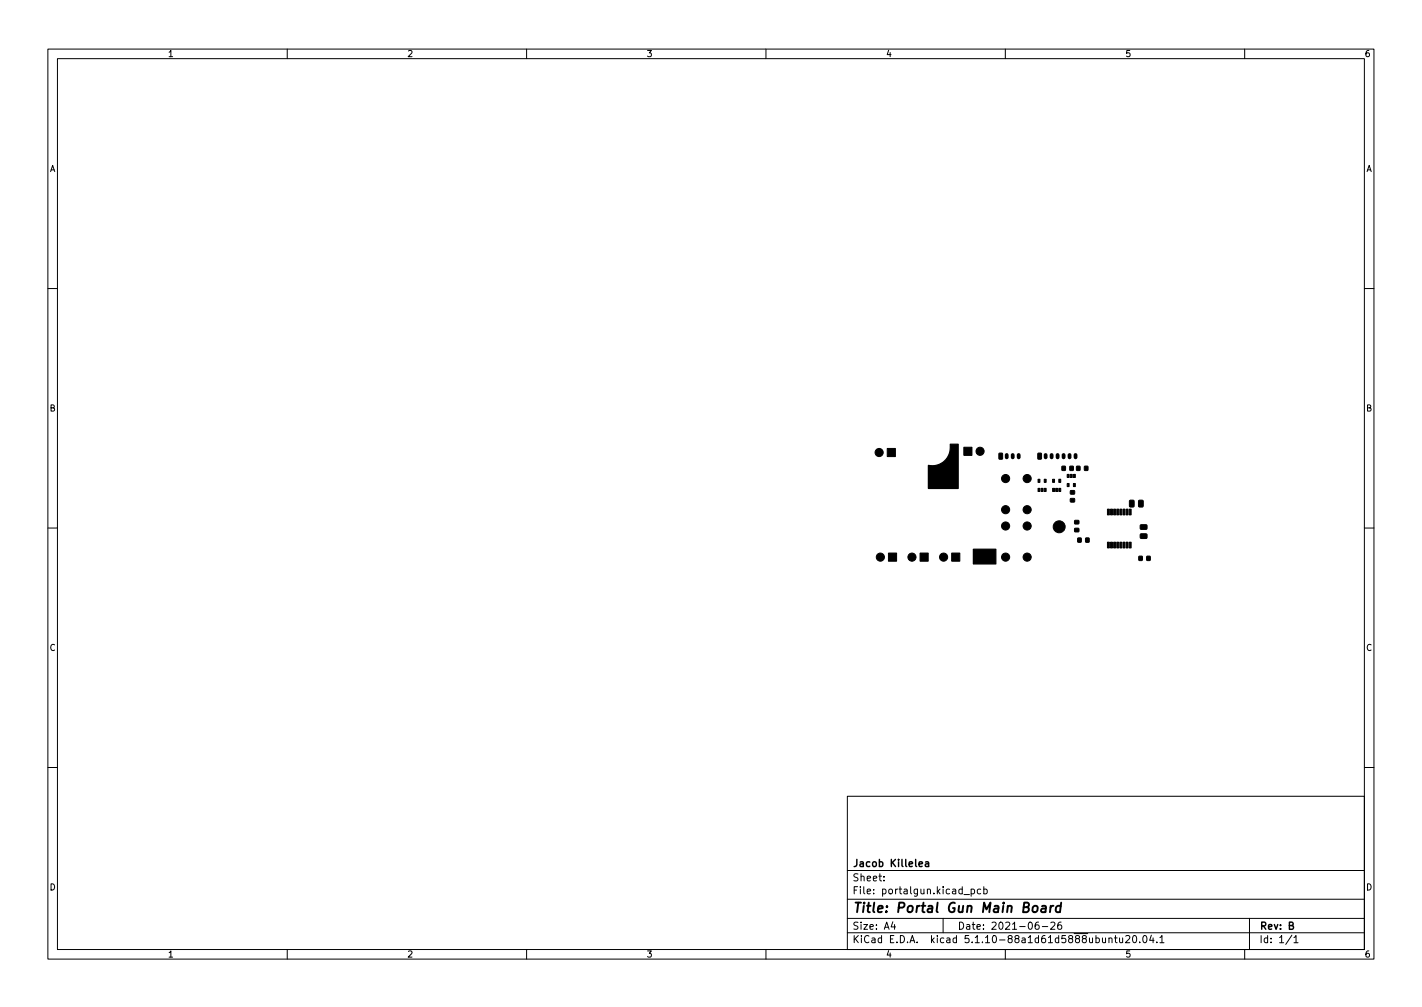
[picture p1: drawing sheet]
<svg xmlns="http://www.w3.org/2000/svg" width="297mm" height="210mm" viewBox="0 0 297 210" stroke-linecap="round" stroke-linejoin="round" font-family="sans-serif">
<defs><g id="words">
<text font-size="2.8" x="178" y="190.6">Title: Portal Gun Main Board</text>
<g font-size="2.1">
<text x="178" y="184">Sheet:</text>
<text x="178" y="181">Jacob Killelea</text>
<text x="178" y="186.7">File: portalgun.kicad_pcb</text>
<text x="178" y="196.9">KiCad E.D.A. kicad 5.1.10-88a1d61d5888ubuntu20.04.1</text>
<text x="178" y="194.1">Size: A4</text>
<text x="200" y="194.1">Date: 2021-06-26</text>
<text x="263" y="194.1">Rev: B</text>
<text x="263" y="196.9">Id: 1/1</text>
</g>
<g font-size="1.8">
<text x="35" y="11.9">1</text>
<text x="85" y="11.9">2</text>
<text x="135" y="11.9">3</text>
<text x="185" y="11.9">4</text>
<text x="235" y="11.9">5</text>
<text x="285" y="11.9">6</text>
<text x="10.3" y="35.9">A</text>
<text x="285.3" y="35.9">A</text>
<text x="10.3" y="85.9">B</text>
<text x="285.3" y="85.9">B</text>
<text x="10.3" y="135.9">C</text>
<text x="285.3" y="135.9">C</text>
<text x="10.3" y="185.9">D</text>
<text x="285.3" y="185.9">D</text>
<text x="35" y="199.9">1</text>
<text x="85" y="199.9">2</text>
<text x="135" y="199.9">3</text>
<text x="185" y="199.9">4</text>
<text x="235" y="199.9">5</text>
<text x="285" y="199.9">6</text>
</g>
</g></defs>
<g fill="none" stroke="#000" stroke-width=".21">
<path d="M10 10.2h277v190.1h-277zM12 12.2h273v186.1h-273zM60 10.2v2M110 10.2v2M160 10.2v2M210 10.2v2M260 10.2v2M10 60.2h2M285 60.2h2M10 110.2h2M285 110.2h2M10 160.2h2"/>
<path d="M177 166.3h108v32h-108zM285 160.2h2M60 198.3v2M110 198.3v2M160 198.3v2M177 194.8h108M177 191.8h108M177 187.8h108M177 181.8h108M184.6 183.8v.1M184.6 183v.1M186.5 192.5l-.4 1h1"/>
<path d="M186.9 193v1M197 191.8v3M201.4 186.8h1.1M202.9 185.7l.4-.1 .3 .3-.2 .7h-.5M202.9 185.6v1.5M204.9 185.7l-.5-.1-.3 .3 .2 .7h.6M205.5 185.7l.4-.1 .3 .3-.1 .7h-.6M205.5 185.1v1.5M210 198.3v2M216.9 192.5l-.4 .1a1.01 1.01 0 0 0 0 1.4l.5-.1 .1-.5-.3-.3-.4 .1-.2 .2M217.7 193.5h1.2M219.5 192.7l.6-.2 .3 .5-1 1h1"/>
<path d="M221.6 192.5l-.4 .1a1.01 1.01 0 0 0 0 1.4l.5-.1 .1-.5-.3-.3h-.3l-.3 .3M231.6 196l.3-.2 .3 .1 .1 .9M231.6 195.8v1M232.8 195.8h.6M233 195.3v1.3l.4 .2M233.9 195.8v1h.4l.2-.1M234.5 195.8v1M235.1 195.5l.6-.2 .3 .5-.9 1h.9M236.8 195.4l.1-.1a.8 .8 0 0 1 .6 .8 .8 .8 0 0 1-.6 .7 1 1 0 0 1-.1-1.4zM238.1 196.7v.1M238.9 195.4l.2-.1a.8 .8 0 0 1 .5 .8 .8 .8 0 0 1-.5 .7 1 1 0 0 1-.2-1.4zM240.5 195.3l-.4 1h1"/>
<path d="M240.9 195.8v1M241.6 196.7v.1M242.3 195.8l.4-.5v1.5M242.3 196.8h.8M260 198.3v2M261 191.8v6.5M269.9 195.3l-1.3 1.9M270.3 195.8l.4-.5v1.5M270.3 196.8h.8"/>
</g>
<path d="M217.7 189.2h.7v1.3M218.5 189.6l-.7 .1a.4 .4 0 0 0-.3 .3 .4 .4 0 0 0 .2 .5l.7-.1M219.5 189.1l-.2 1.4M220.1 189.1l-.4 .1-.3 .3M221.6 189.2a.66 .66 0 0 0-1 .3l-.1 .6 .2 .3h.7M221.7 188.5l-.3 2" fill="none" stroke="#000" stroke-width=".4"/>
<path d="M192 180.4l.7-.1-.1-.3-.4-.1-.2 .2 .1 .8h.5M193.3 180h.6l.1 .9M194 180.3l-.5 .1-.2 .2 .2 .3h.5" fill="none" stroke="#000" stroke-width=".3"/>
<g fill="#000" stroke="#000" stroke-width=".21">
<path d="M185.3 93.6h1.7v1.7h-1.7zM201.3 93.4h1.7v1.7h-1.7zM208.7 94.7h.7l-.1 1.2-.6-.1zM216.8 94.7h.7v1.2l-.7-.1zM221.8 97.4h.7v.8h-.7zM222.9 99h.4v.7h-.4zM223.6 99h.4v.7h-.4zM223.5 97.4h.7v.8h-.7zM224.2 99h.4v.7h-.4zM224.9 97.4h.7v.8h-.7zM226.5 97.4h.7v.8h-.7zM185.6 115.5h1.7v1.7h-1.7z"/>
<path d="M192.2 115.5h1.7v1.7h-1.7zM198.8 115.5h1.7v1.7h-1.7zM216.8 100.1h.4v.6h-.4zM216.8 102h.4v.6h-.4zM217.5 102h.4v.6h-.4zM218.1 100.1h.4v.6h-.4zM218.1 102h.4v.6h-.4zM219.9 100.1h.4v.6h-.4zM219.9 102h.4v.6h-.4zM220.5 102h.4v.6h-.4zM221.2 100.1h.4v.6h-.4zM221.2 102h.4v.6h-.4z"/>
<path d="M222.9 100.9h.4v.7h-.4zM224.2 100.9h.4v.7h-.4zM223.6 104.1h.8l.1 .7h-.9zM223.6 102.5l.8-.1 .1 .7-.9 .1zM224.5 108.7h.8v.7h-.8zM224.5 110.3h.8v.7h-.8zM225.1 112.4h.7v.8h-.7zM226.8 112.4h.7v.8h-.7zM231.3 106.3h.4v1.2h-.4zM231.3 113.2h.4v1.2h-.4zM232 106.3h.4v1.2h-.4zM232 113.2h.4v1.2h-.4z"/>
<path d="M232.6 106.3h.4v1.2h-.4zM232.6 113.2h.4v1.2h-.4zM233.3 106.3h.4v1.2h-.4zM233.3 113.2h.4v1.2h-.4zM233.9 106.3h.4v1.2h-.4zM233.9 113.2h.4v1.2h-.4zM234.6 106.3h.4v1.2h-.4zM234.6 113.2h.4v1.2h-.4zM235.2 106.3h.4v1.2h-.4zM235.2 113.2h.4v1.2h-.4zM235.9 106.3h.4v1.2h-.4zM235.9 113.2h.4v1.2h-.4z"/>
<path d="M236 104.5l.7-.1 .2 .2v1l-.1 .2-.7 .1-.2-.2zM237.9 116.2h.7v.8h-.7zM237.9 104.5l.7-.1 .2 .2v1l-.1 .2-.7 .1-.2-.2zM238.2 109.6h1.3l.1 .2v.6l-.2 .1h-1.1l-.1-.2zM238.2 111.5h1.3l.1 .2v.6l-.2 .1h-1.1l-.1-.2zM239.6 116.2h.7l-.1 .8h-.7z"/>
<circle cx="183.6" cy="94.5" r=".85"/>
<circle cx="204.7" cy="94.2" r=".85"/>
<circle cx="210.1" cy="99.9" r=".85"/>
<circle cx="214.6" cy="99.9" r=".85"/>
<circle cx="183.9" cy="116.3" r=".85"/>
<circle cx="190.5" cy="116.3" r=".85"/>
<circle cx="197.1" cy="116.3" r=".85"/>
<circle cx="197.5" cy="100.7" r="1.25"/>
<circle cx="210.1" cy="106.4" r=".85"/>
<circle cx="210.1" cy="116.3" r=".85"/>
<circle cx="210.1" cy="109.8" r=".85"/>
<circle cx="214.6" cy="106.4" r=".85"/>
<circle cx="214.6" cy="116.3" r=".85"/>
<circle cx="214.6" cy="109.8" r=".85"/>
<circle cx="221.3" cy="110" r="1.25"/>
</g>
<path d="M210.3 95v.5M211.5 95v.5M212.8 95v.5M218.4 95v.5M219.7 95v.5M220.9 95v.5M222.2 95v.5M223.4 95v.5M224.7 95v.5" fill="none" stroke="#000" stroke-width=".8"/>
<path d="M193.9 97.2a3.8 3.8 0 0 0 4.6-4.5h1.7v9.3h-6.3zM203.3 114.7h4.7v3h-4.7z" fill="#000" stroke="#000" stroke-width=".25"/>
<use href="#words"/>
</svg>
